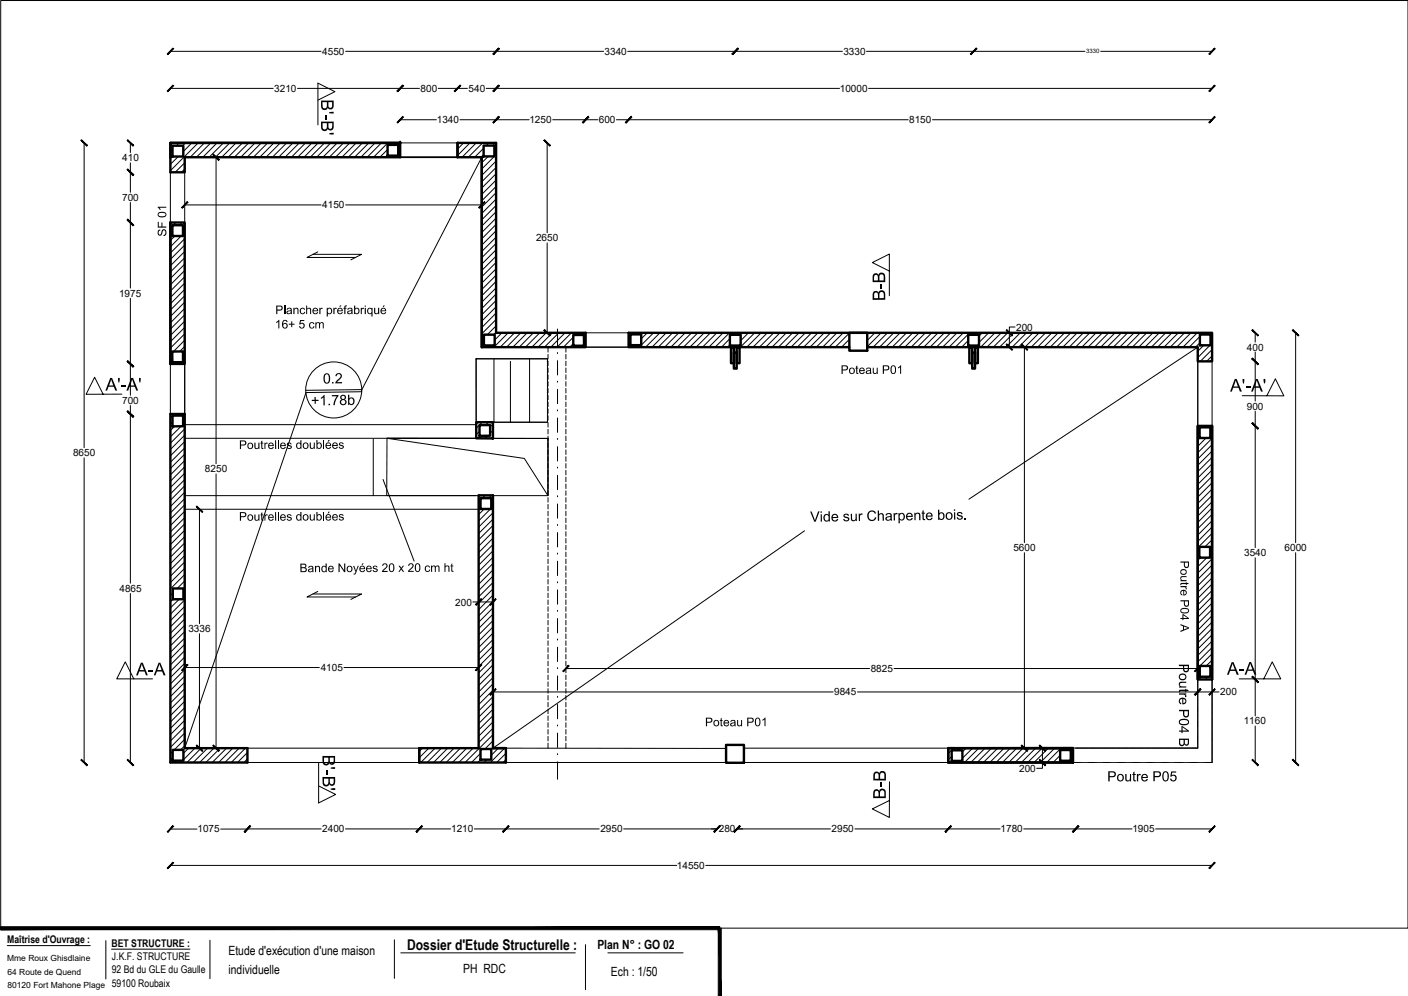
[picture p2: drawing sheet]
<svg xmlns="http://www.w3.org/2000/svg" width="420mm" height="297mm" viewBox="0 0 420 297" stroke-linecap="round" stroke-linejoin="round" font-family="sans-serif">
<defs><g id="words">
<text font-size="4.4" x="121.5" y="283.3">Dossier d'Etude Structurelle :</text>
<g font-size="3.8">
<text x="68.2" y="284.8">Etude d'exécution d'une maison</text>
<text x="178.3" y="283.1">Plan N° : GO 02</text>
<text x="68.2" y="290.5">individuelle</text>
<text x="138.2" y="290.2">PH RDC</text>
<text x="182.3" y="291">Ech : 1/50</text>
</g>
<g font-size="3.2">
<text x="2.2" y="281.3">Maîtrise d'Ouvrage :</text>
<text x="33.3" y="282.4">BET STRUCTURE :</text>
<text x="33.4" y="286.4">J.K.F. STRUCTURE</text>
<text x="33.4" y="290.3">92 Bd du GLE du Gaulle</text>
<text x="33.4" y="294.2">59100 Roubaix</text>
</g>
<g font-size="3">
<text x="96.2" y="16.4">4550</text>
<text x="180.4" y="16.4">3340</text>
<text x="251.7" y="16.4">3330</text>
<text x="81.8" y="27.4">3210</text>
<text x="125.5" y="27.4">800</text>
<text x="139.8" y="27.4">540</text>
<text x="250.6" y="27.4">10000</text>
<text x="130.3" y="36.8">1340</text>
<text x="158" y="36.8">1250</text>
<text x="178.7" y="36.8">600</text>
<text x="271.3" y="36.8">8150</text>
<text x="36.5" y="48.1">410</text>
<text x="36.4" y="59.9">700</text>
<text x="96.2" y="62.2">4150</text>
<text x="160" y="72">2650</text>
<text x="35.5" y="88.5">1975</text>
<text x="303.2" y="98.6">200</text>
<text x="372.1" y="104.5">400</text>
<text x="36.4" y="120.5">700</text>
<text x="372.1" y="122.2">900</text>
<text x="21.8" y="136.1">8650</text>
<text x="61.2" y="140.8">8250</text>
<text x="302.4" y="164.4">5600</text>
<text x="371.3" y="165.9">3540</text>
<text x="383.3" y="164.4">6000</text>
<text x="35.6" y="176.5">4865</text>
<text x="135.8" y="180.6">200</text>
<text x="56.2" y="188.5">3336</text>
<text x="95.7" y="200.1">4105</text>
<text x="259.8" y="200.4">8825</text>
<text x="248.9" y="207.4">9845</text>
<text x="364.2" y="207.4">200</text>
<text x="371.1" y="216.1">1160</text>
<text x="304.1" y="230.2">200</text>
<text x="58.9" y="248.3">1075</text>
<text x="96.2" y="248.3">2400</text>
<text x="134.6" y="248.3">1210</text>
<text x="179.2" y="248.3">2950</text>
<text x="214.5" y="248.3">280</text>
<text x="248.2" y="248.3">2950</text>
<text x="298.6" y="248.3">1780</text>
<text x="337.9" y="248.3">1905</text>
<text x="202" y="259.2">14550</text>
</g>
<g font-size="2.5">
<text x="2.2" y="286.7">Mme Roux Ghisdlaine</text>
<text x="2.2" y="290.8">64 Route de Quend</text>
<text x="2.2" y="294.8">80120 Fort Mahone Plage</text>
</g>
<text font-size="1.8" x="324.1" y="15.9">3330</text>
</g></defs>
<!-- layer: Porteur -->
<g fill="none" stroke="#000" stroke-width=".72">
<path d="M50.8 42.6h68.6v4.3h-64.3v4.5h-4.3zM119.4 42.6h-68.6v4.4M136.5 42.6h11.5v56.7h26.8v4.2h-31v-56.6h-7.3zM50.8 66.4h4.3v42.1h-4.3zM253.4 99.3h5.4v5.3h-5.4zM218.1 103.5h.9v4.8h-.9zM219 105.1h.8v4.8h-.8zM219.8 103.5h.9v4.8h-.9zM253.4 103.5h-65.8v-4.2h174.1v8.5h-4.3v-4.3h-98.6M289.3 103.5h.8v4.8h-.8zM290.1 105.1h.9v4.8h-.9zM291 103.5h.8v4.8h-.8z"/>
<path d="M50.8 123.5h4.3v99.6h18.7v4.3h-23zM142.1 125.9h5v4.9l-5-.1zM357.4 127h4.3v75.6h-4.3zM357.4 127v75.6M142.8 147.7h4.3v75.4h3.9v4.3h-25.9v-4.3h17.7zM216.7 222.2h5.3v5.3h-5.3zM320.2 223.1h-37.2v4.3h37.2h-37.2v-4.3l37.2 .1v4.3v-4.3"/>
</g>
<!-- layer: linteaux -->
<g fill="none" stroke="#000" stroke-width=".3">
<path d="M50.8 51.4v15M55.1 51.4v15M119.4 46.9h17.1M119.4 42.6h17.1M143.8 46.9l-35.8 69.3-16.7 .2M166.4 98.1v5.2M174.8 99.3h12.8M50.8 108.5v15M55.1 108.5v15M108 116.8l-16.7 .3-36.2 106M142.1 107h21.3v18.9h-21.3zM142.1 107h21.3v.8"/>
<path d="M142.1 107v18.9h21.3M147.4 107v18.9M152.3 107.8v18.1M158 107v18.9M166.4 114h.1M166.4 105.4h.1M166.4 107.6v4.2M166.4 116.1v4.3M174.8 103.5h12.8M357.4 107.8v19.2M357.4 103.5l-68.3 45.4M361.7 107.8v19.2"/>
<path d="M55.1 130.7l108.4 .1M55.1 126.6h87M111.4 130.9v16.9M115.5 130.7l48 .1v17h-48.1zM166.4 139.6h.1M166.4 131h.1M166.4 122.5h.1M166.4 124.7v4.2M166.4 133.2v4.3M55.1 147.8h86.9M55.1 151.9h87.7M114.3 143l9.3 24.3"/>
<path d="M166.4 156.7h.1M166.4 148.2h.1M166.4 141.8v4.2M166.4 150.3v4.2M166.4 158.8v4.3M240.1 158.3l-93 64.8M166.4 173.8h.1M166.4 165.3h.1M166.4 167.4v4.2M166.4 175.9v4.3M166.4 199.4h.1M166.4 190.9h.1"/>
<path d="M166.4 182.3h.1M166.4 184.5v4.3M166.4 193v4.3M166.4 216.5h.1M166.4 208h.1M166.4 201.6v4.3M166.4 210.1v4.3M166.4 218.6v4.3M357.4 202.6v20.5h-36.4M361.7 202.6v24.8M73.8 227.4h51.3M73.8 223.1h51.3"/>
<path d="M151 227.4h65.7M151 223.1l65.7 .1M166.4 225.1h.1M166.4 227.2v5.2M219.4 227.4h63.6M222 223.1h61"/>
<circle cx="99.6" cy="116.3" r="8.4"/>
</g>
<path d="M119.4 46.9h17.1" fill="none" stroke="#000" stroke-width=".51"/>
<g fill="none" stroke="#000" stroke-width=".3">
<path d="M50.8 15.3h45M103.1 15.3h77M187.3 15.3h64.1M258.6 15.3h65.2M328.5 15.3h33.2M50.8 26.4h30.7M88.8 26.4h36.4M119.4 35.7h10.8M130.8 26.4h8.7M137.2 35.7h20.7M145.1 26.4h105.4M164.9 35.7h13.5"/>
<path d="M183.9 35.7h87.1M259.2 26.4h102.5M278.3 35.7h83.4M25.1 42.6v90.9M38.9 42.6v2.9M38.9 48.5v8.8M64.5 46.9v91.4M163.3 42.6v26.8M38.9 60.4v25.5M55.1 61.1h40.7M103.1 61.1h40.7M163.3 72.5v26.8"/>
<path d="M38.9 89v28.9M302.9 97.5h-1.7v6M374.6 99.3v2.7M386.6 99.3v62.5M305.7 103.5v58.3M374.6 105v14.6M25.1 136.6v90.8M38.9 120.9v53M374.6 122.7v40.6M59.5 151.9v34.1M64.5 141.3v81.8M38.9 177v50.4"/>
<path d="M141.1 179.5h6M305.7 164.8v58.3M374.6 166.4v47.1M386.6 164.8v62.6M55.1 199.1h40.2M59.5 189v34.1M102.7 199.1h40.1M168.9 199.4h90.6M266.8 199.4h90.6M147.1 206.4h101.5M255.9 206.4h107.9M374.6 216.5v10.9"/>
<path d="M311.1 223.1v6h-1.7M50.8 247.3h8M50.8 258.1h151.1M95.8 247.2l-29.9 .1M103.1 247.2h31.4M141.5 247.2h37.3M186.1 247.2h27.9M210.6 258.1h151.1M219.9 247.2h27.9M255.1 247.2h43.4M305.5 247.2h32.3M344.8 247.2h16.9"/>
</g>
<g fill="#000" stroke="#000" stroke-width=".3">
<path d="M51.6 14.4l-1.5 1.8 1.7-1.7zM51.6 14.4l-1.5 1.8-.2-.1z"/>
<path d="M147.1 16.1l.2 .1 1.5-1.8zM148.8 14.4l.2 .1-1.7 1.7z"/>
<path d="M148.8 14.4l-1.5 1.8 1.7-1.7zM147.1 16.1l1.7-1.7-1.5 1.8z"/>
<path d="M218.4 16.1l.3 .1 1.5-1.8zM220.2 14.4l.1 .1-1.6 1.7z"/>
<path d="M220.2 14.4l-1.5 1.8 1.6-1.7zM218.4 16.1l1.8-1.7-1.5 1.8z"/>
<path d="M289.6 16.1l.2 .1 1.5-1.8zM291.3 14.4l.2 .1-1.7 1.7z"/>
<path d="M291.3 14.4l-1.5 1.8 1.7-1.7zM291.3 14.4l-1.5 1.8-.2-.1z"/>
<path d="M360.7 16.1l.2 .1 1.6-1.8zM362.5 14.4l.1 .1-1.7 1.7z"/>
<path d="M51.6 25.4l-1.5 1.9 1.7-1.7zM51.6 25.4l-1.5 1.9-.2-.2z"/>
<path d="M118.5 27.1l.2 .2 1.5-1.9zM120.2 25.4l.2 .2-1.7 1.7z"/>
<path d="M120.2 25.4l-1.5 1.9 1.7-1.7zM120.2 25.4l-1.5 1.9-.2-.2z"/>
<path d="M120.2 34.7l-1.5 1.9 1.7-1.6zM120.2 34.7l-1.5 1.9-.2-.1z"/>
<path d="M135.6 27.1l.2 .2 1.5-1.9zM137.3 25.4l.2 .2-1.7 1.7z"/>
<path d="M137.3 25.4l-1.5 1.9 1.7-1.7zM137.3 25.4l-1.5 1.9-.2-.2z"/>
<path d="M147.1 27.1l.2 .2 1.5-1.9zM148.8 25.4l.2 .2-1.7 1.7z"/>
<path d="M148.8 34.7l-1.7 1.8 .2 .1zM148.8 34.7l.2 .3-1.7 1.6z"/>
<path d="M148.8 34.7l-1.5 1.9 1.7-1.6zM148.8 34.7l-1.5 1.9-.2-.1z"/>
<path d="M148.8 25.4l-1.5 1.9 1.7-1.7zM147.1 27.1l1.7-1.7-1.5 1.9z"/>
<path d="M175.5 34.7l-1.7 1.8 .2 .1zM175.5 34.7l.2 .3-1.7 1.6z"/>
<path d="M175.5 34.7l-1.5 1.9 1.7-1.6zM175.5 34.7l-1.5 1.9-.2-.1z"/>
<path d="M188.3 34.7l-1.7 1.8 .2 .1zM188.3 34.7l.2 .3-1.7 1.6z"/>
<path d="M188.3 34.7l-1.5 1.9 1.7-1.6zM188.3 34.7l-1.5 1.9-.2-.1z"/>
<path d="M362.5 34.7l-1.8 1.8 .2 .1zM362.5 34.7l.1 .3-1.7 1.6z"/>
<path d="M360.7 27.1l.2 .2 1.6-1.9zM362.5 25.4l.1 .2-1.7 1.7z"/>
<path d="M24.2 41.9l1.7 1.7 .2-.2zM24.2 41.9l.1-.2 1.8 1.7z"/>
<path d="M38.1 50.4l-.1 .2 1.9 1.5zM38 50.6l1.9 1.5-.2 .3z"/>
<path d="M38 41.9l1.7 1.7 .2-.2zM38.1 41.7l1.8 1.7-1.9-1.5z"/>
<path d="M38 50.6l1.7 1.8 .2-.3zM38.1 50.4l1.8 1.7-1.9-1.5z"/>
<path d="M63.5 46.1l1.7 1.8 .2-.2zM63.5 46.1l.2-.1 1.7 1.7z"/>
<path d="M162.3 41.9l1.7 1.7 .2-.2zM162.3 41.9l.2-.2 1.7 1.7z"/>
<path d="M38.1 65.4l-.1 .2 1.9 1.5zM38 65.6l1.9 1.5-.2 .2z"/>
<path d="M38 65.6l1.7 1.7 .2-.2zM38.1 65.4l1.8 1.7-1.9-1.5z"/>
<path d="M55.9 60.2l-1.5 1.8 1.7-1.6zM55.9 60.2l-1.5 1.8-.2-.1z"/>
<path d="M142.8 61.9l.2 .1 1.6-1.8zM144.6 60.2l.1 .2-1.7 1.6z"/>
<path d="M162.5 98.3l-.2 .2 1.9 1.5zM162.3 98.5l1.9 1.5-.2 .2z"/>
<path d="M38.1 107.6l-.1 .2 1.9 1.5zM38 107.8l1.9 1.5-.2 .2z"/>
<path d="M38 107.8l1.7 1.7 .2-.2zM38.1 107.6l1.8 1.7-1.9-1.5z"/>
<path d="M300.4 102.6l-.1 .2 1.8 1.5zM300.3 102.8l1.8 1.5-.1 .2z"/>
<path d="M300.3 98.5l1.7 1.7 .1-.2zM300.4 98.3l1.7 1.7-1.8-1.5z"/>
<path d="M304.8 102.8l1.7 1.7 .2-.2zM304.9 102.6l1.8 1.7-1.9-1.5z"/>
<path d="M373.6 107l1.9 1.6-1.7-1.8zM373.6 107l1.9 1.6-.2 .1z"/>
<path d="M373.6 107l1.7 1.7 .2-.1zM373.6 107l.2-.2 1.7 1.8z"/>
<path d="M373.6 98.5l1.7 1.7 .2-.2zM373.6 98.5l.2-.2 1.7 1.7z"/>
<path d="M385.7 98.5l1.7 1.7 .2-.2zM385.7 98.5l.2-.2 1.7 1.7z"/>
<path d="M38.1 122.5l-.1 .2 1.9 1.5zM38 122.7l1.9 1.5-.2 .2z"/>
<path d="M38 122.7l1.7 1.7 .2-.2zM38.1 122.5l1.8 1.7-1.9-1.5z"/>
<path d="M373.8 126.1l-.2 .2 1.9 1.5zM373.6 126.3l1.9 1.5-.2 .2z"/>
<path d="M373.6 126.3l1.7 1.7 .2-.2zM373.8 126.1l1.7 1.7-1.9-1.5z"/>
<path d="M58.6 151.1l1.7 1.7 .2-.2zM58.6 151.1l.2-.2 1.7 1.7z"/>
<path d="M143.6 178.6l-1.5 1.9 1.7-1.7zM141.9 180.3l1.7-1.7-1.5 1.9z"/>
<path d="M55.9 198.1l-1.5 1.9 1.7-1.7zM55.9 198.1l-1.5 1.9-.2-.2z"/>
<path d="M141.9 199.8l.2 .2 1.5-1.9zM143.6 198.1l.2 .2-1.7 1.7z"/>
<path d="M146.1 180.3l.2 .2 1.6-1.9zM147.9 178.6l.1 .2-1.7 1.7z"/>
<path d="M169.6 198.4l-1.5 1.9 1.7-1.7zM169.6 198.4l-1.5 1.9-.2-.2z"/>
<path d="M147.9 205.4l-1.6 1.9 1.7-1.7zM146.1 207.1l1.8-1.7-1.6 1.9z"/>
<path d="M356.4 207.1l.3 .2 1.5-1.9zM358.2 205.4l.2 .2-1.7 1.7z"/>
<path d="M356.4 200.1l.3 .2 1.5-1.9zM358.2 198.4l.2 .2-1.7 1.7z"/>
<path d="M358.2 205.4l-1.5 1.9 1.7-1.7zM356.4 207.1l1.8-1.7-1.5 1.9z"/>
<path d="M360.7 207.1l.2 .2 1.6-1.9zM362.5 205.4l.1 .2-1.7 1.7z"/>
<path d="M373.8 201.7l-.2 .2 1.9 1.5zM373.6 201.9l1.9 1.5-.2 .2z"/>
<path d="M373.6 201.9l1.7 1.7 .2-.2zM373.6 201.9l.2-.2 1.7 1.7z"/>
<path d="M24.2 226.6l1.9 1.6-1.8-1.7zM24.2 226.6l1.9 1.6-.2 .2z"/>
<path d="M38.1 226.5l-.1 .1 1.9 1.6zM38 226.6l1.9 1.6-.2 .2z"/>
<path d="M58.8 222.2l-.2 .2 1.9 1.5zM58.6 222.4l1.9 1.5-.2 .2z"/>
<path d="M63.7 222.2l-.2 .2 1.9 1.5zM63.5 222.4l1.9 1.5-.2 .2z"/>
<path d="M304.9 222.2l-.1 .2 1.9 1.5zM304.8 222.4l1.9 1.5-.2 .2z"/>
<path d="M310.3 226.5l-.2 .1 1.9 1.6zM310.1 226.6l1.9 1.6-.2 .2z"/>
<path d="M310.1 222.4l1.7 1.7 .2-.2zM310.3 222.2l1.7 1.7-1.9-1.5z"/>
<path d="M373.8 226.5l-.2 .1 1.9 1.6zM373.6 226.6l1.9 1.6-.2 .2z"/>
<path d="M385.7 226.6l1.9 1.6-1.7-1.7zM385.7 226.6l1.9 1.6-.2 .2z"/>
<path d="M51.6 246.3l-1.5 1.9 1.7-1.7zM51.6 246.3l-1.5 1.9-.2-.2z"/>
<path d="M51.6 257.2l-1.5 1.8 1.7-1.7zM51.6 257.2l-1.5 1.8-.2-.1z"/>
<path d="M74.6 246.3l-1.7 1.7 .2 .2zM74.6 246.3l.2 .2-1.7 1.7z"/>
<path d="M74.6 246.3l-1.5 1.9 1.7-1.7zM74.6 246.3l-1.5 1.9-.2-.2z"/>
<path d="M124.2 248l.1 .2 1.6-1.9zM125.9 246.3l.1 .2-1.7 1.7z"/>
<path d="M125.9 246.3l-1.6 1.9 1.7-1.7zM125.9 246.3l-1.6 1.9-.1-.2z"/>
<path d="M150 248l.2 .2 1.5-1.9zM151.7 246.3l.2 .2-1.7 1.7z"/>
<path d="M151.7 246.3l-1.5 1.9 1.7-1.7zM150 248l1.7-1.7-1.5 1.9z"/>
<path d="M213 248l.2 .2 1.5-1.9zM214.7 246.3l.2 .2-1.7 1.7z"/>
<path d="M213 248l.2 .2 1.5-1.9zM214.7 246.3l.2 .2-1.7 1.7z"/>
<path d="M220.7 246.3l-1.5 1.9 1.7-1.7zM220.7 246.3l-1.5 1.9-.2-.2z"/>
<path d="M220.7 246.3l-1.5 1.9 1.7-1.7zM220.7 246.3l-1.5 1.9-.2-.2z"/>
<path d="M282 248l.2 .2 1.5-1.9zM283.7 246.3l.2 .2-1.7 1.7z"/>
<path d="M283.7 246.3l-1.5 1.9 1.7-1.7zM283.7 246.3l-1.5 1.9-.2-.2z"/>
<path d="M320 248l.2 .2 1.5-1.9zM321.7 246.3l.2 .2-1.7 1.7z"/>
<path d="M321.7 246.3l-1.5 1.9 1.7-1.7zM321.7 246.3l-1.5 1.9-.2-.2z"/>
<path d="M360.7 248l.2 .2 1.6-1.9zM362.5 246.3l.1 .2-1.7 1.7z"/>
<path d="M360.7 258.9l.2 .1 1.6-1.8zM362.5 257.2l.1 .1-1.7 1.7z"/>
</g>
<!-- layer: 0 -->
<g fill="none" stroke="#000" stroke-width=".3">
<path d="M51.5 44.6l-.7 .6M51.5 46.5l-.7 .6M51.6 42.6l-.8 .8M53.2 46.7l-2.4 2.3M53.5 42.6l-.8 .9M55.1 48.5l-2.8 2.9M55.1 50.4l-1 1M55.4 42.6l-.9 .9M57.2 42.6l-2.5 2.6M59.1 42.6l-8.3 8.3M61 42.6l-4.2 4.3M62.9 42.6l-4.3 4.3"/>
<path d="M64.8 42.6l-4.3 4.3M66.7 42.6l-4.3 4.3M68.6 42.6l-4.3 4.3M70.4 42.6l-4.2 4.3M72.3 42.6l-4.2 4.3M74.2 42.6l-4.3 4.3M76.1 42.6l-4.3 4.3M78 42.6l-4.3 4.3M79.9 42.6l-4.3 4.3M81.7 42.6l-4.2 4.3M83.7 42.6l-4.3 4.3M85.6 42.6l-4.3 4.3"/>
<path d="M87.4 42.6l-4.3 4.3M89.3 42.6l-4.3 4.3M91.2 42.6l-4.2 4.3M93.1 42.6l-4.3 4.3M95 42.6l-4.3 4.3M96.9 42.6l-4.3 4.3M98.7 42.6l-4.2 4.3M100.6 42.6l-4.2 4.3M102.5 42.6l-4.2 4.3M104.4 42.6l-4.3 4.3M106.3 42.6l-4.3 4.3M108.2 42.6l-4.3 4.3"/>
<path d="M110.1 42.6l-4.3 4.3M111.9 42.6l-4.2 4.3M113.8 42.6l-4.2 4.3M115.7 44.6l-2.4 2.3M115.7 46.4l-.5 .5M115.7 42.6l-4.2 4.3M117.6 42.6l-.6 .6M117.6 46.4l-.5 .5M119.4 42.7l-.6 .6M119.4 44.6l-.6 .6M119.4 46.5l-.4 .4M138.3 42.6l-1.8 1.9"/>
<path d="M140.3 42.6l-3.8 3.8M142.1 42.6l-4.2 4.3M144 42.6l-4.3 4.3M144.3 44.2l-2.7 2.7M144.3 46.1l-.8 .8M145.7 46.6l-1.9 1.9M145.9 42.6l-.8 .8M147.8 42.6l-.8 .8M148 44.3l-.5 .5M148 46.1l-4.2 4.3M148 48l-4.2 4.3M148 49.9l-4.2 4.3"/>
<path d="M148 51.8l-4.2 4.3M148 53.7l-4.2 4.3M148 55.6l-4.2 4.3M148 57.5l-4.2 4.3M148 59.4l-4.2 4.3M51.4 67.4l-.6 .5M51.4 69.2l-.6 .6M52.2 70.4l-1.4 1.3M52.5 66.4l-.9 .8M54.1 70.4l-3.3 3.2M54.3 66.4l-.8 .8M55.1 67.4l-.5 .5"/>
<path d="M55.1 69.3l-.5 .5M55.1 71.2l-4.3 4.3M55.1 73.1l-4.3 4.3M55.1 75l-4.3 4.3M55.1 76.9l-4.3 4.2M55.1 78.8l-4.3 4.2M148 61.3l-4.2 4.3M148 63.1l-4.2 4.3M148 65.1l-4.2 4.2M148 66.9l-4.2 4.3M148 68.8l-4.2 4.3M148 70.7l-4.2 4.3"/>
<path d="M148 72.6l-4.2 4.3M148 74.5l-4.2 4.3M148 76.4l-4.2 4.3M148 78.3l-4.2 4.2M55.1 80.7l-4.3 4.2M55.1 82.5l-4.3 4.3M55.1 84.4l-4.3 4.3M55.1 86.3l-4.3 4.3M55.1 88.2l-4.3 4.3M55.1 90.1l-4.3 4.3M55.1 92l-4.3 4.3M55.1 93.9l-4.3 4.3"/>
<path d="M55.1 95.8l-4.3 4.3M55.1 97.6l-4.3 4.3M55.1 99.6l-4.3 4.2M148 80.2l-4.2 4.2M148 82.1l-4.2 4.2M148 83.9l-4.2 4.3M148 85.8l-4.2 4.3M148 87.7l-4.2 4.3M148 89.6l-4.2 4.3M148 91.5l-4.2 4.3M148 93.4l-4.2 4.3M148 95.3l-4.2 4.3"/>
<path d="M148 97.2l-2.6 2.6M148 99l-.7 .8M149.8 99.3l-2.2 2.1M151.6 99.3l-4.2 4.2M153.5 99.3l-4.2 4.2M155.4 99.3l-4.2 4.2M157.3 99.3l-4.3 4.2M159.2 99.3l-4.3 4.2M161.1 99.3l-4.3 4.2M163 99.3l-4.3 4.2M164.8 99.3l-4.2 4.2M166.8 99.3l-4.3 4.2"/>
<path d="M168.6 99.3l-4.2 4.2M170.5 99.3l-4.3 4.2M172.4 99.3l-.7 .6M174.3 99.3l-.6 .6M189.4 99.3l-.5 .4M191.3 99.3l-.5 .4M193.2 99.3l-1.9 1.7M195 99.3l-4.2 4.2M196.9 99.3l-4.2 4.2M198.8 99.3l-4.2 4.2M200.7 99.3l-4.3 4.2M202.6 99.3l-4.3 4.2"/>
<path d="M204.5 99.3l-4.3 4.2M206.4 99.3l-4.3 4.2M208.2 99.3l-4.2 4.2M210.1 99.3l-4.2 4.2M212 99.3l-4.3 4.2M213.9 99.3l-4.3 4.2M215.8 99.3l-4.3 4.2M217.7 99.3l-4.3 4.2M219.5 99.3l-.6 .6M221.4 99.3l-.5 .6M223.4 99.3l-2.4 2.3M225.2 99.3l-4.3 4.2"/>
<path d="M227.1 99.3l-4.3 4.2M229 99.3l-4.3 4.2M230.9 99.3l-4.3 4.2M232.7 99.3l-4.2 4.2M234.7 99.3l-4.3 4.2M236.5 99.3l-4.2 4.2M238.4 99.3l-4.3 4.2M240.3 99.3l-4.2 4.2M242.2 99.3l-4.3 4.2M244.1 99.3l-4.3 4.2M246 99.3l-4.3 4.2M247.9 99.3l-4.3 4.2"/>
<path d="M249.7 99.3l-4.2 4.2M251.6 99.3l-4.2 4.2M253.4 99.3l-4.1 4.2M259.2 99.3l-.4 .3M261.1 99.3l-2.3 2.2M262.9 99.3l-4.1 4.1M264.8 99.3l-4.2 4.2M266.7 99.3l-4.2 4.2M268.6 99.3l-4.3 4.2M270.5 99.3l-4.3 4.2M272.4 99.3l-4.3 4.2M274.3 99.3l-4.3 4.2"/>
<path d="M276.1 99.3l-4.2 4.2M278 99.3l-4.2 4.2M279.9 99.3l-4.2 4.2M281.8 99.3l-4.3 4.2M283.7 99.3l-4.3 4.2M285.6 99.3l-4.3 4.2M287.5 99.3l-4.3 4.2M289.3 99.3l-4.2 4.2M291.3 99.3l-.7 .6M293.1 99.3l-1 .9M295 99.3l-2.9 2.8M296.9 99.3l-4.2 4.2"/>
<path d="M298.8 99.3l-4.3 4.2M300.7 99.3l-4.3 4.2M302.6 99.3l-4.3 4.2M304.5 99.3l-4.3 4.2M306.3 99.3l-4.3 4.2M308.2 99.3l-4.2 4.2M310.1 99.3l-4.2 4.2M312 99.3l-4.3 4.2M313.9 99.3l-4.3 4.2M315.8 99.3l-4.3 4.2M317.7 99.3l-4.3 4.2M319.5 99.3l-4.2 4.2"/>
<path d="M321.4 99.3l-4.2 4.2M323.3 99.3l-4.2 4.2M325.2 99.3l-4.3 4.2M327.1 99.3l-4.3 4.2M329 99.3l-4.3 4.2M330.8 99.3l-4.2 4.2M332.7 99.3l-4.2 4.2M334.6 99.3l-4.2 4.2M336.5 99.3l-4.3 4.2M338.4 99.3l-4.3 4.2M340.3 99.3l-4.3 4.2M342.2 99.3l-4.3 4.2"/>
<path d="M344 99.3l-4.2 4.2M345.9 99.3l-4.2 4.2M347.9 99.3l-4.3 4.2M349.7 99.3l-4.3 4.2M351.6 99.3l-4.3 4.2M353.5 99.3l-4.3 4.2M355.4 99.3l-4.3 4.2M357.3 99.3l-4.3 4.2M359.2 99.3l-.6 .5M361 99.3l-.5 .5M51.4 105.2l-.6 .5M51.4 107l-.6 .6"/>
<path d="M52.3 108l-.5 .5M54.2 108l-.5 .5M55.1 101.5l-3.3 3.3M55.1 103.3l-1.5 1.5M55.1 105.2l-.5 .5M55.1 107.1l-.5 .5M144.4 100.8l-.6 .7M144.4 102.7l-.6 .6M146 103l-.5 .5M171.1 100.6l-3 2.9M171.1 102.5l-1.1 1M172.3 103.1l-.4 .4"/>
<path d="M174.2 103.1l-.4 .4M174.8 100.7l-.5 .5M174.8 102.6l-.5 .4M188.1 100.5l-.5 .5M188.1 102.3l-.5 .6M189.4 102.9l-.5 .6M217.8 101l-2.5 2.5M217.8 102.9l-.6 .6M219.5 103.1l-.4 .4M253.4 101.2l-2.3 2.3M253.4 103.1l-.4 .4M288.9 101.5l-1.9 2"/>
<path d="M289.3 103.1l-.4 .4M291.2 103.1l-.5 .4M358.1 100.4l-3.2 3.1M358.1 102.2l-1.3 1.3M359.2 103l-1.8 1.8M361.1 103l-3.7 3.7M361.7 100.5l-.5 .4M361.7 102.4l-.5 .4M361.7 104.3l-3.5 3.5M361.7 106.2l-1.7 1.6M51.5 124l-.7 .6M51.5 125.9l-.7 .6"/>
<path d="M52 123.5l-.4 .4M52.1 127.2l-1.3 1.2M53.9 123.5l-.5 .4M54 127.2l-3.2 3.1M55.1 124.1l-.4 .5M55.1 126l-.4 .5M55.1 127.9l-4.3 4.3M55.1 129.8l-4.3 4.3M55.1 131.7l-4.3 4.3M55.1 133.6l-4.3 4.3M55.1 135.5l-4.3 4.2M55.1 137.4l-4.3 4.2"/>
<path d="M55.1 139.2l-4.3 4.3M143.1 128.6l-1 1M143.6 130l-.7 .7M143.9 125.9l-1.8 1.8M145.5 129.9l-.8 .9M145.8 125.9l-.9 .9M147.1 126.5l-.8 .8M147.1 128.4l-.8 .8M147.1 130.2l-.5 .6M357.8 127l-.4 .5M358 128.8l-.6 .6M358 130.6l-.6 .6"/>
<path d="M359.7 127l-.4 .5M359.9 130.6l-2.5 2.5M361.6 127l-.4 .5M361.7 128.8l-.5 .6M361.7 130.7l-4.3 4.3M361.7 132.6l-4.3 4.3M361.7 134.5l-4.3 4.3M361.7 136.4l-4.3 4.3M361.7 138.3l-4.3 4.3M55.1 141.1l-4.3 4.3M55.1 143l-4.3 4.3M55.1 144.9l-4.3 4.3"/>
<path d="M55.1 146.8l-4.3 4.3M55.1 148.7l-4.3 4.3M55.1 150.6l-4.3 4.2M55.1 152.5l-4.3 4.2M55.1 154.4l-4.3 4.3M55.1 156.2l-4.3 4.3M55.1 158.1l-4.3 4.3M143.4 149.1l-.6 .6M143.4 151l-.6 .5M144.5 151.8l-1.7 1.6M144.7 147.8l-.8 .8M146.3 151.8l-3.5 3.5"/>
<path d="M146.6 147.8l-.8 .8M147.1 149.2l-.5 .4M147.1 151l-.5 .5M147.1 152.9l-4.3 4.3M147.1 154.8l-4.3 4.3M147.1 156.7l-4.3 4.3M147.1 158.6l-4.3 4.3M361.7 155.3l-4.3 4.3M361.7 140.2l-4.3 4.3M361.7 142.1l-4.3 4.2M361.7 144l-4.3 4.2M361.7 145.9l-4.3 4.2"/>
<path d="M361.7 147.7l-4.3 4.3M361.7 149.6l-4.3 4.3M361.7 151.5l-4.3 4.3M361.7 153.4l-4.3 4.3M361.7 157.2l-4.3 4.3M361.7 159.1l-4.3 4.3M51.6 176.9l-.8 .6M51.6 178.7l-.8 .7M53.5 178.7l-2.7 2.6M55.1 160l-4.3 4.3M55.1 161.9l-4.3 4.3M55.1 163.8l-4.3 4.3"/>
<path d="M55.1 165.7l-4.3 4.3M55.1 167.6l-4.3 4.3M55.1 169.5l-4.3 4.3M55.1 171.4l-4.3 4.2M55.1 173.3l-2.2 2.2M55.1 175.2l-.4 .3M55.1 177l-.4 .4M55.1 178.9l-4.3 4.3M147.1 160.5l-4.3 4.3M147.1 162.4l-4.3 4.3M147.1 164.3l-4.3 4.3M147.1 166.2l-4.3 4.3"/>
<path d="M147.1 168l-4.3 4.3M147.1 170l-4.3 4.2M147.1 171.8l-4.3 4.3M147.1 173.7l-4.3 4.3M147.1 175.6l-4.3 4.3M147.1 177.5l-4.3 4.3M147.1 179.4l-4.3 4.3M357.9 164.7l-.5 .6M358.2 166.3l-.8 .8M360.1 166.3l-2.7 2.7M361.7 168.5l-4.3 4.3M361.7 174.2l-4.3 4.3"/>
<path d="M361.7 161l-2.2 2.1M361.7 162.8l-.6 .6M361.7 164.7l-.6 .6M361.7 166.7l-4.3 4.2M361.7 170.4l-4.3 4.3M361.7 172.3l-4.3 4.3M361.7 176.1l-4.3 4.3M361.7 178l-4.3 4.3M361.7 179.9l-4.3 4.2M55.1 194l-4.3 4.3M55.1 180.8l-4.3 4.3M55.1 182.7l-4.3 4.3"/>
<path d="M55.1 184.6l-4.3 4.3M55.1 186.5l-4.3 4.3M55.1 188.4l-4.3 4.2M55.1 190.3l-4.3 4.2M55.1 192.1l-4.3 4.4M55.1 195.9l-4.3 4.3M55.1 197.8l-4.3 4.3M55.1 199.7l-4.3 4.3M147.1 181.3l-4.3 4.3M147.1 183.2l-4.3 4.2M147.1 185.1l-4.3 4.2M147.1 187l-4.3 4.2"/>
<path d="M147.1 188.8l-4.3 4.3M147.1 190.7l-4.3 4.3M147.1 192.6l-4.3 4.3M147.1 194.5l-4.3 4.3M147.1 196.4l-4.3 4.3M147.1 198.3l-4.3 4.3M361.7 185.5l-4.3 4.3M361.7 181.8l-4.3 4.2M361.7 183.6l-4.3 4.3M361.7 187.4l-4.3 4.3M361.7 189.3l-4.3 4.3M361.7 191.2l-4.3 4.3"/>
<path d="M361.7 193.1l-4.3 4.3M361.7 195l-4.3 4.2M361.7 196.9l-1.8 1.7M361.7 198.8l-.5 .4M55.1 216.7l-4.3 4.3M55.1 201.6l-4.3 4.3M55.1 203.5l-4.3 4.3M55.1 205.4l-4.3 4.3M55.1 207.3l-4.3 4.3M55.1 209.2l-4.3 4.2M55.1 211.1l-4.3 4.2M55.1 213l-4.3 4.2"/>
<path d="M55.1 214.8l-4.3 4.3M55.1 218.6l-4.3 4.3M147.1 200.2l-4.3 4.3M147.1 202.1l-4.3 4.3M147.1 203.9l-4.3 4.4M147.1 205.9l-4.3 4.2M147.1 207.8l-4.3 4.2M147.1 209.6l-4.3 4.3M147.1 211.5l-4.3 4.3M147.1 213.4l-4.3 4.3M147.1 215.3l-4.3 4.3M147.1 217.2l-4.3 4.3"/>
<path d="M147.1 219.1l-8.3 8.3M358 200.6l-.6 .6M358.6 201.8l-.8 .8M360.5 201.8l-.8 .8M361.7 200.6l-.5 .5M361.7 202.6h-.1M51.5 224.1l-.7 .7M51.5 226l-.7 .7M52.6 226.9l-.6 .5M54.5 226.9l-.6 .5M55.1 220.5l-3.1 3.1M55.1 222.4l-1.2 1.2"/>
<path d="M56.3 223.1l-1.6 1.6M58.2 223.1l-3.5 3.5M60 223.1l-4.2 4.3M61.9 223.1l-4.2 4.3M63.8 223.1l-4.2 4.3M65.7 223.1l-4.3 4.3M67.6 223.1l-4.3 4.3M69.5 223.1l-4.3 4.3M71.4 223.1l-4.3 4.3M73.2 223.1l-4.2 4.3M73.8 224.4l-2.9 3M73.8 226.3l-1 1.1"/>
<path d="M126.1 223.1l-1 1M128 223.1l-2.9 2.9M129.8 223.1l-4.2 4.3M131.7 223.1l-4.2 4.3M133.6 223.1l-4.2 4.3M135.5 223.1l-4.3 4.3M137.4 223.1l-4.3 4.3M139.3 223.1l-4.3 4.3M141.2 223.1l-4.3 4.3M143.4 224.7l-2.7 2.7M143.4 226.6l-.8 .8M145.3 226.6l-.9 .8"/>
<path d="M147.1 221l-2.4 2.4M147.1 222.9l-.5 .5M148.7 223.1l-2.1 2.1M150.6 223.1l-4.3 4.3M151 224.7l-2.8 2.7M151 226.6l-.9 .8M284 225.6l-1 1M284.5 226.9l-.4 .5M284.5 223.1l-1.5 1.6M286.4 226.9l-.5 .5M286.4 223.1l-.6 .7M288.3 223.2l-1.1 1"/>
<path d="M290.2 223.2l-3 2.9M292.1 223.2l-4.3 4.2M293.9 223.2l-4.2 4.2M295.8 223.2l-4.2 4.2M297.7 223.2l-4.2 4.2M299.6 223.2l-4.2 4.2M301.5 223.2l-4.3 4.2M303.4 223.2l-4.3 4.2M305.2 223.2l-4.2 4.2M307.1 223.2l-4.2 4.2M309 223.2l-4.2 4.2M310.9 223.2l-4.2 4.2"/>
<path d="M312.8 223.2l-4.2 4.2M314.7 223.2l-4.3 4.2M316.4 225.3l-2.2 2.1M316.5 223.2l-4.2 4.2M316.6 226.9l-.5 .5M318.4 223.2l-.5 .5M318.5 226.9l-.5 .5M320.2 223.3l-.7 .7M320.2 225.2l-.7 .6M320.2 227.1l-.3 .3M174.7 281.7v13.5"/>
</g>
<!-- layer: Porteur -->
<circle cx="119.4" cy="42.6" r=".36" fill="#000"/>
<!-- layer: linteaux -->
<g fill="#000">
<path d="M93.9 118.4h.3v.8h.8l.1 .4h-.9v.8h-.3v-.8h-.9v-.4h.9zM99.1 113.9h.4v.5h-.4zM99 117.8h2l-.8 1.7-.3 1.3h-.4l.1-.8 .9-1.8h-1.5zM100.3 111.6l.5-.3h.6l.5 .4 .1 .6-.2 .5-1.3 1.2 1.6-.1v.4h-2.1l.2-.4 1.4-1.7v-.4l-.4-.2h-.4l-.3 .6h-.4zM95.8 118.6l.8-.8h.3v3.1h-.4v-2.4l-.7 .4zM98 120.4h.5v.4h-.5z"/>
<path d="M96.8 111.7l.4-.3 .5-.1 .6 .5 .2 1.6-.2 .6-.4 .4h-.8l-.5-.6-.1-1.2zM97.2 111.7l-.3 .5v1.3l.4 .6h.4l.4-.7v-1.2l-.3-.5z"/>
<path d="M101.6 118.1l.8-.4 .8 .5 .1 .6-.5 .4 .5 .3 .1 .6-.5 .7h-.9l-.6-.6 .1-.7 .5-.3-.5-.5zM101.9 118.5a.5 .5 0 0 0 1 0 .5 .5 0 0 0-1 0zM101.8 119.9a.65 .65 0 0 0 1.3 0 .65 .65 0 0 0-1.3 0z"/>
<path d="M103.8 117.7h.4v1.1l.9-.3 .6 .6v1l-.5 .7h-.6l-.3-.3-.1 .3h-.3zM104.4 118.9l-.2 .5 .1 .7 .3 .4h.5l.3-.6v-.7l-.4-.4z"/>
</g>
<!-- layer: BB -->
<g fill="none" stroke="#000" stroke-width=".72">
<path d="M51.5 43.5h3.2v3.2h-3.2zM115.7 43.2h3.1v3.2h-3.1zM144.3 43.4h3.2v3.2h-3.2zM51.4 67.2h3.2v3.2h-3.2zM144.4 99.8h3.2v3.2h-3.2zM171.1 99.9h3.1l.1 3.2h-3.2zM188.1 99.7h3.2v3.2h-3.2zM217.8 99.9h3.2v3.2h-3.2zM288.9 99.9h3.2v3.2h-3.2zM358.1 99.8h3.1v3.2h-3.1zM51.4 104.8h3.2v3.2h-3.2zM51.5 123.9h3.2v3.2l-3.2 .1z"/>
<path d="M143.1 126.8h3.2v3.1l-3.2 .1zM358 127.5h3.2v3.1h-3.2zM143.4 148.6h3.2v3.2h-3.2zM51.6 175.5h3.1v3.2h-3.1zM357.9 163.1h3.2v3.2h-3.2zM358 198.6h3.2v3.2h-3.2zM51.5 223.6h3.2v3.3h-3.2zM143.4 223.4h3.2v3.2h-3.2zM284 223.8h3.2v3.1h-3.2zM316.4 223.7h3.1v3.2h-3.1z"/>
</g>
<!-- layer: Z-SectionMark-G -->
<g fill="#fff" stroke="#fff" stroke-width=".3">
<path d="M144.3 43.4h3.2z"/>
<path d="M144.3 43.4h3.2v3.2z"/>
<path d="M144.3 46.6h3.2zM144.3 43.4l3.2 3.2h-3.2z"/>
</g>
<!-- layer: textes. R+1 -->
<g fill="#000">
<path d="M96.9 34.3h.5v1.4h-.5zM98.2 33.5l1.4-.2v.6l-1.4-.1zM98.3 39.7l1.3-.1v.5l-1.3-.1zM262.6 84.7h.4v1.4h-.4zM35.2 112.7h.5l-.1 1.4h-.3zM36.2 114.9h1.3v.5h-1.3zM41.5 112.7h.5l-.1 1.4h-.3zM370.8 113h.5l-.1 1.4h-.3zM371.7 115.2h1.5v.4h-1.5zM377.1 113h.5l-.1 1.3h-.3zM44.3 199.8h1.4v.5h-1.4zM369.8 199.6h1.4v.5h-1.4z"/>
<path d="M97.4 229.7h.4v1.5h-.4zM98.7 228.9l1.3-.1v.5l-1.3-.1zM98.7 235.2l1.3-.1v.5l-1.3-.1zM262.8 233.3h.4v1.4h-.4z"/>
<path d="M95.8 30h3.8l-.2 2.2-.5 .4h-.6l-.5-.5-.6 .7-.8-.1-.6-.9zM98 30.5v1.4l.3 .2h.6l.2-.4v-1.2zM96.2 30.5l.2 1.6 .8 .1 .3-.5v-1.2z"/>
<path d="M95.8 36.3h3.8l-.2 2.2-.8 .4-.8-.5-.6 .7-.9-.2-.5-.6zM98 36.7v1.3l.2 .3 .5 .1 .4-.4v-1.3zM96.3 36.7l.1 1.6 .4 .3 .4-.1 .3-.5v-1.3z"/>
<path d="M260.6 81.8l.9-.3 .6 .5 .7-.7 .9 .2 .4 .7 .1 1.9h-3.8v-1.7zM261 82.2l-.2 1.4h1.2l-.1-1.4-.3-.2zM262.6 81.9l-.2 .4v1.3h1.3l-.1-1.6-.4-.2z"/>
<path d="M260.6 87.1l1-.3 .6 .5 .5-.7 1 .1 .4 .6 .1 2.1h-3.8v-1.7zM261 87.4l-.1 1.5h1.1l-.1-1.4-.4-.3zM262.7 87.2l-.3 .5v1.2h1.3l-.1-1.6-.4-.2z"/>
<path d="M32.9 112.7h.5l1.6 3.8h-.6l-.4-1.2h-1.6l-.4 1.2h-.5zM33.1 113.1l-.5 1.9h1.2z"/>
<path d="M39.2 112.7h.5l1.5 3.8h-.5l-.5-1.2h-1.5l-.4 1.2h-.6zM39.4 113.1l-.6 1.9h1.3z"/>
<path d="M368.5 113h.5l1.6 3.8h-.6l-.4-1.2h-1.6l-.4 1.2h-.5zM368.7 113.4l-.6 1.9h1.3z"/>
<path d="M374.8 113h.5l1.6 3.8h-.6l-.5-1.2h-1.5l-.5 1.2h-.5zM375 113.4l-.6 1.8h1.3z"/>
<path d="M42 197.6h.6l1.5 3.8h-.5l-.5-1.1h-1.6l-.4 1.1h-.5zM42.3 198l-.6 1.8h1.3z"/>
<path d="M47.3 197.6h.5l1.6 3.8h-.6l-.4-1.1h-1.6l-.4 1.1h-.5zM47.5 198.1l-.6 1.7h1.3z"/>
<path d="M367.5 197.5h.6l1.6 3.7h-.6l-.5-1.1h-1.5l-.5 1.1h-.5zM367.8 197.9l-.6 1.8h1.3z"/>
<path d="M372.8 197.4h.5l1.6 3.8h-.5l-.5-1.1h-1.6l-.4 1.1h-.5zM373.1 197.9l-.7 1.8h1.4z"/>
<path d="M96.2 225.5h3.8l-.1 2.2-.8 .4-.5-.1-.3-.4-.6 .6-1-.1-.4-.7zM98.4 226l.1 1.4 .3 .2h.5l.2-.3 .1-1.4zM96.7 226l.1 1.5 .4 .3 .5-.1 .3-.4v-1.3z"/>
<path d="M96.2 231.7h3.8v1.5l-.2 .8-.6 .4-.8-.3a.24 .24 0 0 0-.3-.1 .24 .24 0 0 0-.1 .3l-.9 .3-.6-.4-.2-.6zM98.4 232.2l.2 1.6h.7l.3-.5v-1.1zM96.7 232.2l.1 1.6 .4 .2h.5l.3-.4v-1.4z"/>
<path d="M260.8 235.7l.9-.3 .6 .5 .7-.7 .8 .1 .5 .8v1.9h-3.7zM261.2 236l-.2 1.5h1.2l-.2-1.5-.2-.1zM262.8 235.9l-.2 1.6h1.3l-.1-1.5-.4-.3z"/>
<path d="M260.9 230.4l.9-.3 .6 .5 .6-.7 1 .3 .4 .8v1.8l-3.8-.1v-1.6zM261.3 230.7l-.2 .3v1.3h1.1l-.1-1.4-.4-.3zM262.9 230.5l-.3 .5v1.3h1.3l-.1-1.7z"/>
</g>
<g fill="none" stroke="#000" stroke-width=".3">
<path d="M94.9 29.9l5-2.6-5-2.5v12.4M265.4 80.8l-5.1-2.5 5.1-2.5v12.4M36.4 117.5l-10.7 .1 2.5-5.1 2.6 5.1M370.7 118l12.4 .1-2.5-5.1-2.6 5M39.9 202.5l-2.5-5.1-2.6 5.1h10.7M357.4 202.6v.1M357.4 202.8v.3M357.4 203.1v.3M357.4 203.5v.2M357.4 203.8v.2M357.4 204.1v.2M357.4 204.5v.2"/>
<path d="M357.4 204.8v.2M357.4 205.1v.2M357.4 205.4v.2M357.4 205.7v.2M357.4 206.1v.2M357.4 206.4v.2M357.4 206.7v.2M357.4 207v.2M357.4 207.3v.2M357.4 207.6v.2M357.4 208v.2M357.4 208.3v.2"/>
<path d="M357.4 208.6v.2M357.4 208.9v.3M357.4 209.2v.3M357.4 209.6v.2M357.4 209.9v.2M357.4 210.2v.2M357.4 210.6v.2M357.4 210.8v.3M357.4 211.2v.2M357.4 211.5v.2M357.4 211.8v.2M357.4 212.1v.2"/>
<path d="M357.4 212.5v.2M357.4 212.8v.2M357.4 213.1v.2M357.4 213.4v.2M357.4 213.7v.2M357.4 214.1v.2M357.4 214.4v.2M357.4 214.7v.2M357.4 215v.3M357.4 215.3v.2M357.4 215.7v.2M357.4 216v.2"/>
<path d="M357.4 216.3v.2M357.4 216.6v.2M357.4 216.9v.3M357.4 217.3v.2M357.4 217.6v.2M357.4 217.9v.2M357.4 218.2v.2M357.4 218.6v.2M357.4 218.8v.3M357.4 219.2v.2M357.4 219.5v.2M357.4 219.8v.2"/>
<path d="M361.7 202.6v.2M361.7 202.9v.2M361.7 203.2v.2M361.7 203.5v.2M361.7 203.9v.2M361.7 204.2v.2M361.7 204.5v.2M361.7 204.8v.2M361.7 205.1v.2M361.7 205.5v.2M361.7 205.8v.2M361.7 206.1v.2"/>
<path d="M361.7 206.4v.2M361.7 206.7v.3M361.7 207.1v.2M361.7 207.4v.2M361.7 207.7v.2M361.7 208v.2M361.7 208.4v.2M361.7 208.6v.3M361.7 209v.2M361.7 209.3v.2M361.7 209.6v.2M361.7 210v.2"/>
<path d="M361.7 210.3v.2M361.7 210.6v.2M361.7 210.9v.2M361.7 211.2v.2M361.7 211.6v.2M361.7 211.9v.2M361.7 212.2v.2M361.7 212.5v.2M361.7 212.8v.2M361.7 213.1v.2M361.7 213.5v.2M361.7 213.8v.2"/>
<path d="M361.7 214.1v.2M361.7 214.4v.3M361.7 214.7v.3M361.7 215.1v.2M361.7 215.4v.2M361.7 215.7v.2M361.7 216v.3M361.7 216.4v.2M361.7 216.7v.2M361.7 217v.2M361.7 217.3v.2M361.7 217.6v.2"/>
<path d="M361.7 218v.2M361.7 218.3v.2M361.7 218.6v.2M361.7 218.9v.2M361.7 219.2v.2M361.7 219.6v.2M361.7 219.9v.2M369.8 202.5h12.4l-2.6-5.1-2.5 5.1M95.1 227.4v12.1l5.1-2.6-5.1-2.5M265.4 233.2v10.6l-5.1-2.6 5.1-2.5M320.2 227.4h.2M320.2 223.1h.1"/>
<path d="M320.4 223.1h.2M320.5 227.4h.2M320.8 223.1h.2M320.8 227.4h.2M321.1 223.1h.2M321.1 227.4h.2M321.4 223.1h.2M321.4 227.4h.2M321.7 223.1h.2M321.7 227.4h.2M322 223.1h.2M322.1 227.4h.2"/>
<path d="M322.3 223.1h.2M322.4 227.4h.2M322.7 223.1h.2M322.7 227.4h.2M323 223.1h.2M323 227.4h.3M323.3 223.1h.2M323.3 227.4h.3M323.6 223.1h.3M323.7 227.4h.2M323.9 223.1h.2M324 227.4h.2"/>
<path d="M324.3 223.1h.2M324.3 227.4h.2M324.6 223.1h.2M324.7 227.4h.2M324.9 223.1h.2M325 227.4h.2M325.2 223.1h.3M325.3 227.4h.2M325.5 223.1h.3M325.6 227.4h.2M325.9 223.1h.2M325.9 227.4h.2"/>
<path d="M326.2 223.1h.2M326.2 227.4h.2M326.5 223.1h.2M326.6 227.4h.2M326.8 223.1h.2M326.9 227.4h.2M327.2 223.1h.2M327.2 227.4h.2M327.4 223.1h.3M327.5 227.4h.2M327.8 223.1h.2M327.8 227.4h.2"/>
<path d="M328.1 223.1h.2M328.2 227.4h.2M328.4 223.1h.2M328.5 227.4h.2M328.8 223.1h.2M328.8 227.4h.2M329.1 223.1h.2M329.1 227.4h.3M329.4 223.1h.2M329.4 227.4h.2M329.7 223.1h.2M329.8 227.4h.2"/>
<path d="M330 223.1h.2M330.1 227.4h.2M330.4 223.1h.2M330.4 227.4h.2M330.7 223.1h.2M330.7 227.4h.2M331 223.1h.2M331 227.4h.3M331.3 223.1h.2M331.4 227.4h.2M331.6 223.1h.3M331.7 227.4h.2"/>
<path d="M331.9 223.1h.2M332 227.4h.2M332.3 223.1h.2M332.3 227.4h.2M332.6 223.1h.2M332.7 227.4h.2M332.9 223.1h.2M333 227.4h.2M333.2 223.1h.3M333.3 227.4h.2M333.5 223.1h.3M333.6 227.4h.2"/>
<path d="M333.9 223.1h.2M333.9 227.4h.2M334.2 223.1h.2M334.3 227.4h.2M334.5 223.1h.2M334.6 227.4h.2M334.9 223.1h.2M334.9 227.4h.2M335.2 223.1h.2M335.2 227.4h.2M335.5 223.1h.2M335.5 227.4h.2"/>
<path d="M335.8 223.1h.2M335.8 227.4h.3M336.1 223.1h.2M336.2 227.4h.2M336.4 223.1h.2M336.5 227.4h.2M336.8 223.1h.2M336.8 227.4h.2M337.1 223.1h.2M337.1 227.4h.3M337.4 223.1h.2M337.4 227.4h.3"/>
<path d="M337.7 223.1h.2M337.8 227.4h.2M338 223.1h.2M338.1 227.4h.2M338.4 223.1h.2M338.4 227.4h.2M338.7 223.1h.2M338.8 227.4h.2M339 223.1h.2M339 227.4h.3M339.3 223.1h.3M339.4 227.4h.2"/>
<path d="M339.6 223.1h.3M339.7 227.4h.2M340 223.1h.2M340 227.4h.2M340.3 223.1h.2M340.3 227.4h.3M340.6 223.1h.2M340.7 227.4h.2M340.9 223.1h.2M341 227.4h.2M341.2 223.1h.3M341.3 227.4h.2"/>
<path d="M341.6 223.1h.2M341.6 227.4h.2M341.9 223.1h.2M341.9 227.4h.2M342.2 223.1h.2M342.3 227.4h.2M342.5 223.1h.2M342.6 227.4h.2M342.9 223.1h.2M342.9 227.4h.2M343.2 223.1h.2M343.2 227.4h.3"/>
<path d="M343.5 223.1h.2M343.5 227.4h.2M343.8 223.1h.2M343.9 227.4h.2M344.1 223.1h.2M344.2 227.4h.2M344.5 223.1h.2M344.5 227.4h.2M344.8 223.1h.2M344.8 227.4h.2M345.1 223.1h.2M345.1 227.4h.3"/>
<path d="M345.4 223.1h.2M345.5 227.4h.2M345.7 223.1h.2M345.8 227.4h.2M346 223.1h.3M346.1 227.4h.2M346.4 223.1h.2M346.4 227.4h.2M346.7 223.1h.2M346.8 227.4h.2M347 223.1h.2M347 227.4h.3"/>
<path d="M347.3 223.1h.3M347.4 227.4h.2M347.6 223.1h.3M347.7 227.4h.2M348 223.1h.2M348 227.4h.2M348.3 223.1h.2M348.4 227.4h.2M348.6 223.1h.2M348.7 227.4h.2M349 223.1h.2M349 227.4h.2"/>
<path d="M349.3 223.1h.2M349.3 227.4h.2M349.6 223.1h.2M349.6 227.4h.2M349.9 223.1h.2M350 227.4h.2M350.2 223.1h.2M350.3 227.4h.2M350.5 223.1h.3M350.6 227.4h.2M350.9 223.1h.2M350.9 227.4h.2"/>
<path d="M351.2 223.1h.2M351.2 227.4h.3M351.5 223.1h.2M351.5 227.4h.2M351.8 223.1h.2M351.9 227.4h.2M352.1 223.1h.2M352.2 227.4h.2M352.5 223.1h.2M352.5 227.4h.2M352.8 223.1h.2M352.8 227.4h.3"/>
<path d="M353.1 223.1h.2M353.1 227.4h.3M353.4 223.1h.3M353.5 227.4h.2M353.7 223.1h.2M353.8 227.4h.2M354.1 223.1h.2M354.1 227.4h.2M354.4 223.1h.2M354.5 227.4h.2M354.7 223.1h.2M354.8 227.4h.2"/>
<path d="M355 223.1h.2M355.1 227.4h.2M355.3 223.1h.3M355.4 227.4h.2M355.7 223.1h.2M355.7 227.4h.2M356 223.1h.2M356 227.4h.2M356.3 223.1h.2M356.4 227.4h.2M356.6 223.1h.2M356.7 227.4h.2"/>
<path d="M357 223.1h.2M357 227.4h.2M357.3 223.1h.1M357.3 227.4h.2M357.4 220.2v.2M357.4 220.5v.2M357.4 220.8v.2M357.4 221.1v.2M357.4 221.4v.2M357.4 221.7v.3M357.4 222.1v.2M357.4 222.4v.2"/>
<path d="M357.4 222.7v.2M357.6 227.4h.2M358 227.4h.2M358.3 227.4h.2M358.6 227.4h.2M358.9 227.4h.3M359.2 227.4h.3M359.6 227.4h.2M359.9 227.4h.2M360.2 227.4h.2M360.5 227.4h.2M360.8 227.4h.3"/>
<path d="M361.1 227.4h.3M361.7 220.2v.2M361.7 220.5v.3M361.7 220.8v.3M361.7 221.2v.2M361.7 221.5v.2M361.7 221.8v.2M361.7 222.1v.2M361.7 222.4v.3M361.7 222.7v.3M361.7 223.1v.2M361.7 223.4v.2"/>
<path d="M361.7 223.7v.2M361.7 224.1v.2M361.7 224.4v.2M361.7 224.7v.2M361.7 225v.2M361.7 225.3v.2M361.7 225.7v.2M361.7 226v.2M361.7 226.3v.2M361.7 226.6v.2M361.7 226.9v.2M361.7 227.2l-.2 .2"/>
</g>
<!-- layer: AL Fondations -->
<g fill="none" stroke="#000" stroke-width=".3">
<path d="M163.5 103.5v1.5M163.5 105.7v1.3M163.5 107.7v1.4M163.5 109.8v1.3M163.5 111.8v1.3M163.5 113.8v1.4M163.5 115.9v1.3M163.5 117.9v1.3M163.5 119.9v1.4M168.9 103.5v1.5M168.9 105.7v1.3M168.9 107.7v1.4"/>
<path d="M168.9 109.8v1.3M168.9 111.8v1.3M168.9 113.8v1.4M168.9 115.9v1.3M168.9 117.9v1.3M168.9 119.9v1.4M115.5 130.7l41 6 7 11.1M163.5 121.9v1.4M163.5 124v1.3M163.5 126v1.4M163.5 128v1.4M163.5 130.1v1.3"/>
<path d="M163.5 132.1v1.4M163.5 134.2v1.3M163.5 136.2v1.4M163.5 138.2v1.4M168.9 121.9v1.4M168.9 124v1.3M168.9 126v1.4M168.9 128v1.4M168.9 130.1v1.3M168.9 132.1v1.4M168.9 134.2v1.3M168.9 136.2v1.4"/>
<path d="M168.9 138.2v1.4M163.5 140.3v1.3M163.5 142.3v1.4M163.5 144.3v1.4M163.5 146.4v1.3M163.5 148.4v1.4M163.5 150.4v1.4M163.5 152.5v1.3M163.5 154.5v1.4M163.5 156.5v1.4M163.5 158.6v1.3M168.9 140.3v1.3"/>
<path d="M168.9 142.3v1.4M168.9 144.3v1.4M168.9 146.4v1.3M168.9 148.4v1.4M168.9 150.4v1.4M168.9 152.5v1.3M168.9 154.5v1.4M168.9 156.5v1.4M168.9 158.6v1.3M163.5 160.6v1.4M163.5 162.6v1.4M163.5 164.7v1.3"/>
<path d="M163.5 166.7v1.4M163.5 168.8v1.3M163.5 170.8v1.4M163.5 172.8v1.4M163.5 174.9v1.3M163.5 176.9v1.4M163.5 178.9v1.4M168.9 160.6v1.4M168.9 162.6v1.4M168.9 164.7v1.3M168.9 166.7v1.4M168.9 168.8v1.3"/>
<path d="M168.9 170.8v1.4M168.9 172.8v1.4M168.9 174.9v1.3M168.9 176.9v1.4M168.9 178.9v1.4M163.5 181v1.3M163.5 183v1.3M163.5 185v1.4M163.5 187.1v1.3M163.5 189.1v1.3M163.5 191.1v1.4M163.5 193.2v1.3"/>
<path d="M163.5 195.2v1.3M163.5 197.2v1.4M163.5 199.3v1.3M168.9 181v1.3M168.9 183v1.3M168.9 185v1.4M168.9 187.1v1.3M168.9 189.1v1.3M168.9 191.1v1.4M168.9 193.2v1.3M168.9 195.2v1.3M168.9 197.2v1.4"/>
<path d="M168.9 199.3v1.3M163.5 201.3v1.4M163.5 203.4v1.3M163.5 205.4v1.3M163.5 207.4v1.4M163.5 209.5v1.3M163.5 211.5v1.3M163.5 213.5v1.4M163.5 215.5v1.4M163.5 217.6v1.3M163.5 219.6v1.4M168.9 201.3v1.4"/>
<path d="M168.9 203.4v1.3M168.9 205.4v1.3M168.9 207.4v1.4M168.9 209.5v1.3M168.9 211.5v1.3M168.9 213.5v1.4M168.9 215.5v1.4M168.9 217.6v1.3M168.9 219.6v1.4M163.5 221.6v1.5M168.9 221.6v1.5"/>
</g>
<!-- layer: 173 -->
<path d="M163.5 130.8v17" fill="none" stroke="#000" stroke-width=".3"/>
<!-- layer: 00txt structure -->
<g fill="#000">
<path d="M47.1 66.2h.3v1.3h.8v-1.1h.3v1.1h1.1v.4h-2.5zM47.2 68.7l.6-.3v.4l-.4 .2-.1 .6 .2 .3 .3 .1 .5-1.3 .5-.3h.4l.5 .6-.1 .8-.4 .5-.4 .1v-.3l.3-.1 .3-.5-.1-.6-.5-.2-.6 1.4-.7 .2-.5-.6zM47 61.7h2.6v.3h-2l.4 .6h-.3zM82.4 96l1-.6v2.5h-.3v-1.9l-.6 .3zM86.2 96.5h.7v-.7h.3v.7h.7v.3h-.7v.8h-.3v-.8h-.7zM87.5 91.8h.3v.3l.5-.3 .7 .3 .1 1.6h-.3v-1.3l-.3-.3-.6 .2v1.4h-.4zM89.5 95.4h1.3v.3h-1l-.1 .7 .6-.1 .6 .4v.7l-.6 .6-.8-.1-.3-.5 .4-.1 .3 .4h.4l.3-.4v-.5l-.3-.3-1 .3zM89.7 91.9l.7-.1 .5 .3 .1 .3h-.3l-.5-.4-.4 .4v.6l.3 .5 .5-.1 .2-.4h.3l-.4 .6-.6 .1-.5-.3-.1-.9zM91.4 91.1h.3v.9l.6-.2 .5 .3v1.6h-.3v-1.3l-.2-.3-.6 .1v1.5h-.3zM92.4 96.4l.4-.3h.5l.4 .3 .1 .2-.3 .1-.1-.3-.5-.1-.4 .5 .1 .7 .3 .2h.4l.2-.4h.4l-.3 .5-.8 .2-.4-.3-.2-.5zM95.3 91.8h.3v.3l.3-.3h.4l-.1 .4-.3-.1-.2 .2-.1 1.4h-.3zM94.1 96.1h.3v.3l.3-.3h.5l.3 .3 .3-.3 .6 .1 .2 1.7h-.3l-.2-1.6-.6 .3v1.3h-.3v-1.4l-.6-.1-.2 1.5h-.3z"/>
<path d="M99.5 91.8h.3v.3l.2-.3h.5l-.1 .4-.5 .1-.1 1.4h-.3zM102.9 91.2l.6-.1v.3l-.4 .1v.3h.3v.3h-.3v1.6h-.4v-1.6h-.2zM107.7 91.8h.3v.3l.3-.3 .4 .1-.2 .3-.3-.1-.2 .3v1.3h-.3zM111.6 91.8h.4v1.4l.3 .3 .4-.2 .1-1.5h.4v1.9h-.3v-.3l-.5 .3-.7-.2zM255.5 109.2l.3-.2v.7h.3v.2h-.3v1.3h.3v.3l-.6-.2v-1.4h-.2zM260.4 109.7h.3v1.2l.3 .4 .5-.2 .1-1.4h.3v1.8h-.2v-.3l-.6 .4-.6-.3zM268 109.5l.9-.5v2.5h-.3v-2l-.6 .4zM75.9 132h.3v1.5l.3 .2 .5-.2 .1-1.5h.3v1.9h-.3v-.3l-.3 .3-.8-.2zM77.9 131.6l.4-.2v.6h.3v.3h-.3v1.2l.3 .1-.1 .3-.5-.2-.1-1.4h-.2zM78.9 132h.3v.3l.3-.3 .4 .1-.1 .3-.4-.1-.2 .2v1.4h-.3zM85.6 132.2l.9-.2 .5 .5-.7-.3a.3 .3 0 0 0-.4 .4 .3 .3 0 0 0 .5 .1l.6 .3 .1 .5-.4 .3-.7 .1-.4-.6 1 .3 .1-.3-.9-.4zM92.4 132h.4v1.3l.2 .3 .6-.2v-1.4h.3v1.8h-.3v-.2l-.3 .3-.8-.2z"/>
<path d="M101.3 132.1l.8-.2 .3 .3 .1 .2-.3 .1-.2-.3-.6 .1 .2 .3 1 .4v.4l-.3 .4h-.7l-.4-.2-.1-.3 .3-.1 .2 .4 .7-.2-.1-.3-1-.4zM75.9 153.4h.3v1.4l.3 .3 .5-.3 .1-1.4h.3v1.9h-.3v-.3l-.6 .3-.5-.2zM77.9 153l.4-.2v.6h.3v.3h-.3v1.2l.3 .1v.3l-.6-.2-.1-1.4h-.2zM78.9 153.4h.3v.3l.2-.3h.5l-.1 .4h-.5l-.1 1.5h-.3zM85.7 153.6l.8-.2 .5 .5-.9-.3a.31 .31 0 0 0-.1 .4 .31 .31 0 0 0 .4 .2l.5 .1 .2 .5-.3 .4-.8 .1-.4-.6 .8 .4 .3-.5-1-.4zM92.4 153.4h.4v1.4l.5 .2 .3-.3v-1.3h.3v1.8h-.3v-.2l-.3 .3-.8-.3zM101.2 153.6l.8-.3 .4 .1 .1 .4-.7-.2a.29 .29 0 0 0-.4 .3 .29 .29 0 0 0 .5 .2l.7 .3v.4l-.4 .4h-.8l-.3-.5 .3-.1 .1 .3 .4 .1 .4-.4-1-.4zM241.8 152.6h.4l1 2.7 .9-2.8h.5l-1.2 3.1h-.4zM251.8 153.5l.5-.3 .9 .2 .2 .4-.4 .1-.1-.3-.6-.1-.3 .3 1.4 .7-.2 .8-.7 .2-.8-.4-.1-.3h.4l.3 .4 .8-.3-.1-.3-1.2-.4zM253.9 153.2h.4v1.8l.6 .1 .4-.5v-1.4h.4v2.2h-.3v-.3l-.6 .4-.8-.3zM256.2 153.2h.4v.3l.3-.4 .5 .1-.1 .4-.4-.1-.2 .3-.1 1.6h-.3zM259.2 152.6l1.2-.4 .8 .5 .2 .4-.4 .1-.4-.6h-.8l-.4 .3-.2 .6 .1 1 .6 .5h.7l.5-.8 .4 .1-.4 .8-1.1 .3-.8-.4-.4-1z"/>
<path d="M261.9 152.3h.4v1.1l.6-.4 .8 .3 .1 2h-.4l-.1-1.8-.5-.1-.5 .4v1.5h-.3zM266.7 153h.3v.4l.3-.4 .5 .1v.3h-.5l-.2 .2v1.6h-.4zM272.8 152.9h.4v.3l.4-.3 .9 .2 .2 2h-.4v-1.5l-.4-.4-.6 .2-.1 1.7h-.3zM275.3 152.3l.3-.2v.8h.4v.3h-.4l.1 1.5 .4 .1-.1 .3h-.5l-.2-.3v-1.6h-.3v-.3h.3zM285.6 153l.7-.3 .8 .3 .1 .3-.3 .1-.3-.4-.7 .1 .1 .4 1.3 .5-.2 .8-.9 .2-.6-.3-.1-.4 .4-.1 .1 .4 .3 .1 .6-.2v-.3l-1.3-.5zM287.9 154.5h.4v.4h-.4zM94 168.8h.3v.2l.7-.3 .5 .3v1.6h-.3v-1.2l-.2-.4-.6 .2-.1 1.4h-.3zM101 168h.3l1.4 2.1v-2.1h.3v2.6h-.3l-1.4-2v2h-.3zM105.4 168.8h.3l.5 1.5 .6-1.6h.3l-.8 2.1-.4 .6-.4-.1v-.3h.4l.2-.4zM111.3 168.9l.8-.2 .5 .3v.2h-.2l-.3-.3-.6 .2 .1 .3 1.1 .4v.4l-.3 .3-.6 .1-.5-.3-.1-.3h.3l.3 .4 .6-.2v-.3l-1.1-.4zM114.2 168.3l.9-.3 .5 .4-.1 .8-1.1 1.1h1.3v.3h-1.7l.2-.6 .9-.8 .3-.5-.4-.4h-.4l-.3 .5-.3-.1zM118.9 168.7h.4l.4 .7 .5-.7h.4l-.7 .9 .7 .9h-.4l-.5-.7-.4 .7h-.4l.6-.9z"/>
<path d="M121.9 168.3l.6-.3 .8 .2 .1 .4-.1 .6-1.1 1.1h1.2v.2h-1.6l.1-.5 1.2-1.2-.1-.4-.4-.2-.4 .3-.1 .3-.3-.1zM126.9 168.9l.9-.3 .5 .4v.2l-.3 .1-.1-.3-.4-.1-.4 .4v.6l.2 .4h.4l.4-.4h.3l-.3 .5-.7 .2-.4-.3-.3-.4zM128.6 168.7h.3v.2l.8-.3 .3 .4 .4-.4 .6 .2 .1 1.7h-.2v-1.3l-.3-.3-.5 .2-.1 1.4h-.2v-1.2l-.3-.4-.5 .2-.1 1.4h-.2zM132.6 168h.3v.9l.4-.3 .8 .3 .1 1.6h-.4v-1.4l-.5-.2-.4 .4v1.2h-.3zM134.7 168.2l.3-.2v.7h.3v.2h-.3v1.2l.3 .2v.2l-.6-.2v-1.4h-.3v-.2h.3zM352.3 172l1.8-.2v.3h-1.3l-.3 .3 .1 .5 1.5 .1v.3h-1.8v-.3h.2l-.3-.3zM352.3 174l1.6-.2v-.2h.2l.7 .6h-.7v.3h-.2v-.3h-1.3l-.1 .3h-.2zM352.3 174.8h1.8v.3h-.3l.3 .2v.5l-.4-.1v-.5l-1.4-.1zM215.1 214.3l.2-.2v.6h.3v.3h-.3v1.2l.3 .1 .1 .3-.6-.2v-1.4h-.3v-.3h.3zM220 214.7h.3v1.3l.2 .4 .6-.2v-1.5h.3v1.9h-.2v-.3l-.6 .3-.6-.2zM227.5 214.7l.9-.7v2.6h-.3v-2l-.6 .4zM352 203.5l2-.2v.4h-1.7l-.2 .2 .2 .7 1.7 .1v.3h-2.2v-.2h.3l-.4-.7z"/>
<path d="M351.8 205.9l.4-.2h1.5v-.3h.3v.3h.5l.3 .4h-.8v.3h-.3v-.3h-1.4l-.2 .3-.3 .1zM351.8 206.8h2.2v.3h-.3l.3 .3-.1 .5-.3-.1-.1-.6h-1.7zM335.8 230.8h.4v1.7l.2 .2 .7-.2 .1-1.7h.3v2.2h-.3v-.3l-.6 .4-.7-.3zM338.2 230.3l.3-.2v.7h.4v.3h-.4v1.5l.4 .1v.3h-.4l-.3-.2v-1.7h-.3v-.3h.3zM339.3 230.8h.3v.4l.4-.4 .4 .1-.1 .4-.3-.1-.3 .2-.1 1.6h-.3zM349.5 230.1h1.5v.3h-1.2l-.2 .8 .9-.2 .6 .5v.9l-.7 .6-.8-.1-.4-.5 .3-.2 .3 .4 .5 .1 .4-.5v-.5l-.3-.3-1.2 .2z"/>
<path d="M47.2 63.5l.6-.3h1.1l.6 .3 .2 .7-.6 .6h-1.5l-.5-.5zM47.5 63.7l-.2 .5 .6 .3h1.1l.4-.4v-.3l-.4-.3z"/>
<path d="M82.4 91.1h1.5l.5 .6-.1 .5-.3 .3-1.2 .2v1h-.4zM82.8 91.4v.9l1.1-.2v-.6z"/>
<path d="M84.5 95.5l.8-.1 .5 .5-.3 .1-.2-.3h-.4l-.4 .5v.4l.8-.3 .5 .4v.8l-.5 .5-.7-.1-.4-.6v-1.1zM84.5 97.2a.56 .56 0 0 0 1.1 0 .56 .56 0 0 0-1.1 0z"/>
<path d="M85.6 92l.6-.2 .8 .1 .2 1.8h-.4l-.1-.2-.8 .2-.4-.2 .2-.8 1-.2v-.4l-.3-.1-.9 .4zM85.9 92.9l-.1 .4 .2 .2 .7-.3a.29 .29 0 0 0 0-.4 .29 .29 0 0 0-.5 .1z"/>
<path d="M93.4 92.1l.6-.3 .8 .3 .2 .7h-1.4l.4 .7 .4-.1 .2-.3h.4l-.3 .4-.8 .2-.5-.2-.2-.6zM93.8 92.1l-.2 .5h1l-.2-.5z"/>
<path d="M97.5 91.8h.3v.3l.5-.3h.4l.4 .9-.4 .9-.6 .1-.3-.2v.9h-.3zM98 92.1l-.2 .5v.5l.2 .3 .4 .1 .4-.4v-.7l-.4-.4z"/>
<path d="M100.8 92.1l.5-.3 .9 .3 .1 .7h-1.4l.4 .7 1-.4-.2 .4-.8 .2-.5-.2-.2-.6zM101.2 92.1l-.3 .5h1.1l-.2-.5zM101.5 91.1h.4l-.4 .5h-.2z"/>
<path d="M103.8 92l.6-.2 .7 .1 .2 1.8h-.4v-.2l-.9 .2-.4-.2 .2-.8 1.1-.2v-.3l-.4-.2-.9 .4zM104 92.9l-.1 .4 .2 .2 .7-.3a.29 .29 0 0 0 0-.4 .29 .29 0 0 0-.4 .1z"/>
<path d="M105.7 91.1h.3v.9l.6-.2 .6 .4 .1 .8-.5 .7h-.5l-.3-.2v.2h-.3zM106.3 92.1l-.3 .9 .3 .5h.3l.3-.4v-.7l-.2-.3z"/>
<path d="M108.8 91.8h.4v1.9h-.4zM108.8 91.1h.4v.4h-.4z"/>
<path d="M109.7 92.1l.5-.3 .7 .3v-.3h.3v2.6h-.4v-.9l-.6 .2-.5-.3-.1-.4zM110.2 92.1l-.3 .3v.7l.3 .3 .3 .1 .3-.3 .1-.7-.3-.4z"/>
<path d="M113.7 92.1l.6-.3 .7 .2 .2 .8h-1.3l.4 .7 .9-.4-.3 .5-.7 .1-.5-.2-.2-.5zM114.1 92.1l-.2 .5h1l-.1-.5zM114.4 91.1h.5l-.4 .5h-.3z"/>
<path d="M251.1 109h1.5l.5 .5-.4 .8-1.2 .2v1h-.4zM251.5 109.2v1l1.1-.2v-.7z"/>
<path d="M253.3 110.6a.95 .95 0 0 1 1.9 0 .95 .95 0 0 1-1.9 0zM254 109.9l-.3 .4v.6l.3 .4h.4l.4-.5-.1-.6-.3-.3z"/>
<path d="M256.6 109.8l.8-.2 .5 .4 .2 .7h-1.4l.3 .6 1.1-.4-.4 .5-.8 .1-.4-.3-.2-.7zM256.9 110l-.2 .4h1l-.3-.5z"/>
<path d="M258.6 109.8l.9-.2 .3 .2 .3 1.7h-.4v-.2l-.7 .3-.6-.3-.1-.3 .3-.4 1-.3-.2-.4-1 .3zM258.7 110.8v.3l.3 .2 .6-.3a.31 .31 0 0 0-.1-.4 .31 .31 0 0 0-.4 .1z"/>
<path d="M263.4 109h1.6l.4 .5-.3 .8-1.3 .2v1h-.4zM263.8 109.2v1l1.2-.2-.1-.7z"/>
<path d="M266.1 109.1l.7-.1 .5 .6v1.5l-.5 .4h-.6l-.4-.6-.1-1zM266.3 109.2l-.2 .6v.9l.2 .5 .4 .1 .3-.4v-1.3l-.2-.4z"/>
<path d="M71.6 131.3l1.5 .1 .4 .5-.3 .8-1.3 .2v1h-.3zM71.9 131.6v1h.8l.5-.3-.2-.6z"/>
<path d="M73.7 132.9a.95 .95 0 0 1 1.9 0 .95 .95 0 0 1-1.9 0zM74.1 133a.65 .65 0 0 0 1.3 0 .65 .65 0 0 0-1.3 0z"/>
<path d="M80.3 132.2l.7-.2 .5 .3 .2 .7h-1.4l.5 .7 .4-.1 .2-.3h.3l-.3 .5-.7 .1-.6-.3-.1-.9zM80.6 132.3l-.3 .5h1.1l-.2-.5z"/>
<path d="M83.7 132.3l.5-.3 .9 .2 .2 .8h-1.4l.1 .4 .4 .3 .6-.4h.3l-.3 .5-.6 .1-.7-.3-.1-.5zM84.1 132.4l-.2 .4 1.1-.1-.3-.4z"/>
<path d="M88.6 132.2l.8-.2 .2 .2v-.9h.4v2.5h-.3l-.1-.2-.7 .3-.4-.3-.2-.9zM88.9 132.3l-.2 1.1 .6 .2 .4-.4-.1-.6-.3-.4z"/>
<path d="M90.2 132.9a.95 .95 0 0 1 1.9 0 .95 .95 0 0 1-1.9 0zM90.9 132.3l-.2 1 .2 .3h.6l.2-.4v-.7l-.3-.3z"/>
<path d="M94.4 131.3h.3v.9l.7-.3 .5 .4 .1 1-.5 .5-.4 .1-.4-.3v.2h-.3zM94.9 132.3l-.2 1 .6 .3 .4-.3v-.6l-.3-.5z"/>
<path d="M97.3 132.2l.4-.3 .9 .3 .2 .8h-1.3v.4l.4 .2 .6-.3h.3l-.3 .5-.7 .1-.6-.4-.1-.8zM97.5 132.4v.3h1l-.2-.5zM98 131.2h.4l-.4 .5h-.2z"/>
<path d="M99.3 132.3l.4-.4 .9 .3 .2 .8h-1.4l.1 .4 .5 .2 .5-.4 .3 .1-.3 .4-.6 .2-.7-.4-.1-.8zM99.7 132.3l-.3 .4h1.1l-.3-.5z"/>
<path d="M71.6 152.7l1.5 .1 .4 .5-.2 .8-1.4 .1v1.1h-.3zM71.9 153v1l1.2-.2-.1-.7z"/>
<path d="M73.7 154.4a1 1 0 0 1 2 0 1 1 0 0 1-2 0zM74.3 153.7l-.1 1 .3 .4h.4l.3-.5v-.6l-.4-.3z"/>
<path d="M80.1 153.7l.5-.3 .7 .1 .4 .4v.5l-1.4 .1 .4 .6 .5-.1 .2-.3h.3l-.1 .3-.4 .3-.9-.1-.3-.5zM80.4 153.8l-.1 .4h1.1l-.3-.5z"/>
<path d="M83.7 153.7l.5-.3 .8 .2 .3 .8h-1.4l.4 .7 1-.4-.3 .4-.7 .2-.6-.3-.1-.5zM84.2 153.7l-.3 .5h1.1l-.3-.5z"/>
<path d="M88.6 153.6l.7-.2 .3 .2v-.9h.4v2.6h-.3v-.3l-.7 .3-.5-.4-.2-.9zM88.9 153.7l-.2 1.1 .3 .2h.5l.1-1-.2-.3z"/>
<path d="M90.2 154.3a.95 .95 0 0 1 1.9 0 .95 .95 0 0 1-1.9 0zM90.9 153.7l-.2 .3v.6l.2 .4h.5l.3-.4v-.7l-.3-.3z"/>
<path d="M94.4 152.7h.3v.9l.8-.2 .5 .5v.9l-.5 .5-.8-.3v.2h-.3zM95 153.7l-.3 1 .4 .3h.4l.2-.5-.1-.7-.2-.2z"/>
<path d="M97.3 153.7l.5-.4 .9 .4 .1 .7h-1.3l.4 .6 .9-.3-.2 .4-.4 .2-.8-.2-.3-.6zM97.6 153.7l-.1 .4h1l-.3-.5zM98 152.6h.4l-.4 .5h-.2z"/>
<path d="M99.3 153.7l.5-.4 .9 .4 .1 .7h-1.4l.5 .6 .4-.1 .2-.3 .3 .1-.3 .4-.7 .2-.6-.4-.1-.8zM99.6 153.7l-.2 .4h1.1l-.4-.5z"/>
<path d="M244.9 153.4h.3l.1 2.2h-.4zM244.9 152.5h.3v.4h-.3z"/>
<path d="M246 153.5l.8-.2 .4 .3v-1.1h.4v3h-.3v-.3l-.6 .4-.7-.3-.3-.7zM246.4 153.7l-.3 .3v.8l.3 .4 .5 .1 .4-.5v-.7l-.4-.5z"/>
<path d="M248.4 153.5l.9-.3 .6 .4 .2 .9h-1.6l.4 .7h.5l.3-.4h.4l-.3 .6-.8 .2-.6-.3-.3-.9zM248.8 153.6l-.3 .6h1.2l-.2-.5z"/>
<path d="M264.3 153.4l.6-.4 1 .1 .3 2.2h-.3l-.1-.3-.6 .3-.8-.2-.1-.8 1.4-.4v-.3l-.7-.3-.4 .4h-.4zM264.8 154.4l-.2 .3 .2 .3h.6l.3-.3a.37 .37 0 0 0-.1-.5 .37 .37 0 0 0-.6 .1z"/>
<path d="M268.1 153h.3v.3l.6-.4 .5 .1 .5 1-.4 1.1-.7 .2-.4-.3v1.1h-.4zM268.8 153.3l-.3 .4v.8l.6 .5 .5-.4v-.9l-.2-.4z"/>
<path d="M270.7 153.1l.7-.2 .8 .5 .2 .8h-1.7l.2 .5 .4 .2h.4l.3-.4h.4l-.4 .6-.9 .1-.5-.3-.3-.9zM271 153.3l-.2 .6 1.2-.1-.3-.5z"/>
<path d="M276.5 153.1l.7-.3 .8 .3 .3 1h-1.7l.2 .5 .4 .2h.5l.2-.4h.4l-.3 .6-.9 .1-.6-.3-.2-1zM276.9 153.3l-.2 .5 1.2-.1-.3-.5z"/>
<path d="M279.9 152h.4v1.1l.8-.3 .7 .6v1l-.5 .6-.5 .1-.5-.3v.3h-.3zM280.5 153.2l-.2 .5v.7l.4 .4h.4l.4-.6-.1-.7-.3-.4z"/>
<path d="M282.1 153.8a1.13 1.13 0 0 1 2.2 0 1.13 1.13 0 0 1-2.2 0zM282.8 153.2l-.2 .4 .1 .8 .5 .4 .4-.2 .3-.6-.1-.7-.4-.2z"/>
<path d="M284.7 152.8h.3l.1 2.2h-.4zM284.6 151.9h.4v.4h-.4z"/>
<path d="M89.6 168.1l1.7 .2 .1 .6-.3 .4 .5 .4-.2 .8-1.7 .1zM90 168.4v.7l1.1-.1-.1-.5zM90 169.4v.9h.9l.3-.2-.1-.6z"/>
<path d="M92.1 169l.6-.3 .7 .2 .2 1.7h-.3l-.1-.2-.9 .3-.4-.3 .2-.7 1.1-.3-.1-.3-.3-.1-.6 .4-.3-.1zM92.3 169.9l.1 .5h.4l.3-.3a.26 .26 0 0 0 0-.4 .26 .26 0 0 0-.4 .1z"/>
<path d="M96 169.1l.5-.4 .7 .3v-1h.3v2.6h-.3v-.2l-.4 .3-.7-.3-.2-.4zM96.5 169l-.3 .4v.6l.2 .3 .4 .1 .4-.3v-.7l-.2-.3z"/>
<path d="M98 169.1l.6-.4 .8 .4 .2 .7h-1.4l.1 .4 .4 .2 .5-.4 .4 .1-.3 .4-.7 .2-.6-.4-.1-.8zM98.4 169.1l-.2 .4h1.1l-.4-.5z"/>
<path d="M103.4 169.7a.95 .95 0 0 1 1.9 0 .95 .95 0 0 1-1.9 0zM104 169.1l-.2 .9 .3 .3 .4 .1 .3-.4v-.7l-.3-.3z"/>
<path d="M107.4 169l.8-.3 .6 .3 .2 .7h-1.4l.4 .7 .9-.4-.1 .4-.9 .2-.5-.2-.2-.5zM107.8 169l-.2 .5h1l-.1-.4zM108.1 168h.4l-.3 .5h-.3z"/>
<path d="M109.4 169l.5-.3 .9 .3 .2 .7h-1.4l.4 .7 .9-.4-.2 .4-.4 .2-.8-.1-.3-.6zM109.7 169.1l-.1 .4h1l-.3-.5z"/>
<path d="M116.3 168.2l.8-.2 .5 .4 .1 1.3-.5 .8h-.7l-.4-.4-.1-1.3zM116.5 168.4l-.2 1.2 .2 .7 .3 .1 .5-.4v-1.2l-.2-.5z"/>
<path d="M124.1 168.2l.8-.2 .5 .6v1.4l-.6 .6-.6-.1-.3-.5-.1-1.1zM124.3 168.3l-.2 .5v1l.2 .4 .5 .1 .3-.5v-1.1l-.3-.4z"/>
<path d="M352.5 176.1l.6-.2 .8 .2 .3 .6-.2 .5-.9 .4v-1.4h-.2l-.4 .4v.4l.3 .3v.3l-.3-.2-.3-.4zM353.4 176.2v1.1h.1l.3-.2 .1-.5z"/>
<path d="M352.3 170.6a.93 .93 0 0 1 1.8 0 .93 .93 0 0 1-1.8 0zM352.6 170.2l-.1 .6 .3 .3h.7l.4-.3-.1-.5-.3-.2z"/>
<path d="M352.3 167.5h2.5v1.5l-.5 .4-.7-.1-.3-.4v-1.1h-1zM353.6 167.8l.1 1.1 .5 .2 .3-.3v-1z"/>
<path d="M352.3 179h2.5l-.1 1.7-.4 .3-.7-.1-.3-.5v-1h-1zM353.6 179.4l.1 1.1h.7l.1-1.1z"/>
<path d="M352.3 186.1l2.5 1v.3l-2.5 1.1v-.4l.7-.3v-1l-.7-.3zM353.3 186.8v.9l1.2-.4z"/>
<path d="M352.8 183.2h.3l1.7 1.1v.3h-1.7v.3h-.3v-.3h-.5v-.3h.5zM353.1 183.5v.8h1.2z"/>
<path d="M351.8 198.2h3l-.2 2-.5 .3-.7-.2-.4-.6v-1h-1.2zM353.4 198.7l.1 1.2 .8 .1 .2-1.3z"/>
<path d="M352.4 181.6l.7-.3 1.2 .1 .4 .3 .1 .7-.6 .5h-1.5l-.5-.5zM352.6 181.8l-.1 .5 .3 .3h1.3l.4-.3v-.5l-.3-.1-.8-.1z"/>
<path d="M210.7 214l1.4 .1 .5 .5v.5l-.4 .4h-1.2v1.1h-.3zM211 214.3v1l1.2-.2-.1-.7z"/>
<path d="M212.8 215.6a.95 .95 0 0 1 1.9 0 .95 .95 0 0 1-1.9 0zM213.4 215l-.2 .5v.5l.2 .3 .6 .1 .2-.3v-.8l-.3-.3z"/>
<path d="M216.1 215l.4-.3 .9 .3 .2 .8h-1.4l.1 .4 .4 .2 .6-.4h.3l-.3 .5-.6 .1-.6-.2-.2-.4zM216.4 215l-.2 .5h1.1l-.3-.5z"/>
<path d="M218 215l.5-.3 .8 .1 .3 1.8h-.4v-.2l-.6 .2h-.5l-.3-.5 .2-.3 1.2-.4v-.2l-.7-.2-.3 .3h-.3zM218.3 215.9l-.1 .2 .3 .3 .6-.3a.31 .31 0 0 0-.1-.4 .31 .31 0 0 0-.4 .1z"/>
<path d="M223 214l1.5 .1 .5 .6-.5 .8h-1.2v1.1h-.3zM223.3 214.3v1l1.2-.3v-.6z"/>
<path d="M225.4 214.4l.4-.3 .6-.1 .4 .4 .1 1.4-.5 .8h-.7l-.3-.4-.1-1.2zM225.8 214.3l-.2 .5v1l.2 .5 .5 .1 .3-.5v-1.2l-.3-.4z"/>
<path d="M352.6 216.6h.3l1.9 1.3v.3h-1.9v.4h-.3v-.4h-.8v-.3h.8zM352.9 216.9v1h1.3z"/>
<path d="M352 208.4l.8-.3 .8 .1 .4 .7-.1 .7-.5 .4-.6 .1-.1-1.7-.6 .5v.4l.4 .4v.3h-.3l-.5-.8zM353.1 208.5v1.2l.6-.5-.1-.5z"/>
<path d="M351.8 201.9a1.1 1.1 0 0 1 2.2 0 1.1 1.1 0 0 1-2.2 0zM352.3 201.4l-.3 .4 .3 .5 .8 .2 .6-.3v-.4l-.2-.4z"/>
<path d="M351.8 211.7h3v1.6l-.2 .5-.4 .2-.8-.1-.3-.6-.1-1.2h-1.2zM353.4 212.1v1.2l.3 .3 .6-.1 .2-1.4z"/>
<path d="M352 214.7l.9-.3 1.3 .1 .6 .5v.8l-.9 .5-1.6-.1-.5-.6zM352.3 214.9l-.2 .6 .5 .4h1.2l.7-.4-.1-.5-.4-.2z"/>
<path d="M330.7 230l1.8 .1 .5 .6-.3 .9-1.6 .2v1.2h-.4zM331.1 230.4v1.1h.9l.5-.3 .1-.5-.3-.3z"/>
<path d="M333.3 231.9a1.1 1.1 0 0 1 2.1 0 1.1 1.1 0 0 1-2.1 0zM334 231.2l-.3 .4 .1 .8 .3 .3h.5l.4-.5-.1-.7-.5-.4z"/>
<path d="M340.8 231.1l.9-.3 .7 .4 .2 .8h-1.7l.1 .5 .5 .3 .5-.2 .1-.3 .4 .1-.3 .5-.7 .2-.8-.4-.2-.9zM341.1 231.3l-.1 .4h1.2l-.4-.6z"/>
<path d="M344.2 230l1.7 .1 .6 .5-.1 .7-.3 .3-1.5 .2v1.2h-.4zM344.6 230.4v1h1.1l.3-.2-.1-.8z"/>
<path d="M347.2 230.2l.9-.2 .6 .6v1.6l-.5 .8h-.8l-.5-.6-.1-1.2zM347.6 230.3l-.3 .5v1.4l.3 .5h.4l.4-.5v-1.2l-.4-.7z"/>
<path d="M351.8 220.3h3l-.1 1.8-.8 .3-.5-.4-.5 .5-.7-.1-.4-.6zM353.6 220.7l.1 1.2 .5 .1 .3-.4v-.9zM352.2 220.7l.1 1.2 .3 .3 .4-.1 .2-1.4z"/>
</g>
<path d="M84.9 91.1v2.6M82.3 131.3v2.6M82.3 152.7v2.6" fill="none" stroke="#000" stroke-width=".34"/>
<path d="M83 131.3v2.6M96.6 131.3v2.5M83 152.7v2.6M96.6 152.7v2.5" fill="none" stroke="#000" stroke-width=".3"/>
<path d="M93.4 75.8h14.5l-3.2 1.7M94.8 75.1l-3.2 1.7h14.5M93.4 177.2h14.5l-3.2 1.6M94.8 176.4l-3.2 1.6h14.5" fill="none" stroke="#000" stroke-width=".3"/>
<!-- layer: BECT-cartouche -->
<path d="M2.2 282h24.7M31.6 280.5v11.5M33.3 283.1h23.4M62.7 280.4v11.5M117.7 280.3v11.5M119.6 284.2h52.1M181.4 284.2h22.4" fill="none" stroke="#000" stroke-width=".3"/>
<g fill="#000" stroke="#000" stroke-width=".3">
<path d="M.2 277.3h214.6v-.9zM.2 276.4h214.6l-214.6 .9z"/>
<path d="M214.3 276.8l.9 20.2v-20.2zM214.3 276.8l.9 20.2h-.9z"/>
</g>
<!-- layer: Z-SectionMark-G -->
<path d="M.2 .2h420v276.6h-420z" fill="none" stroke="#000" stroke-width=".3"/>
<use href="#words"/>
</svg>
